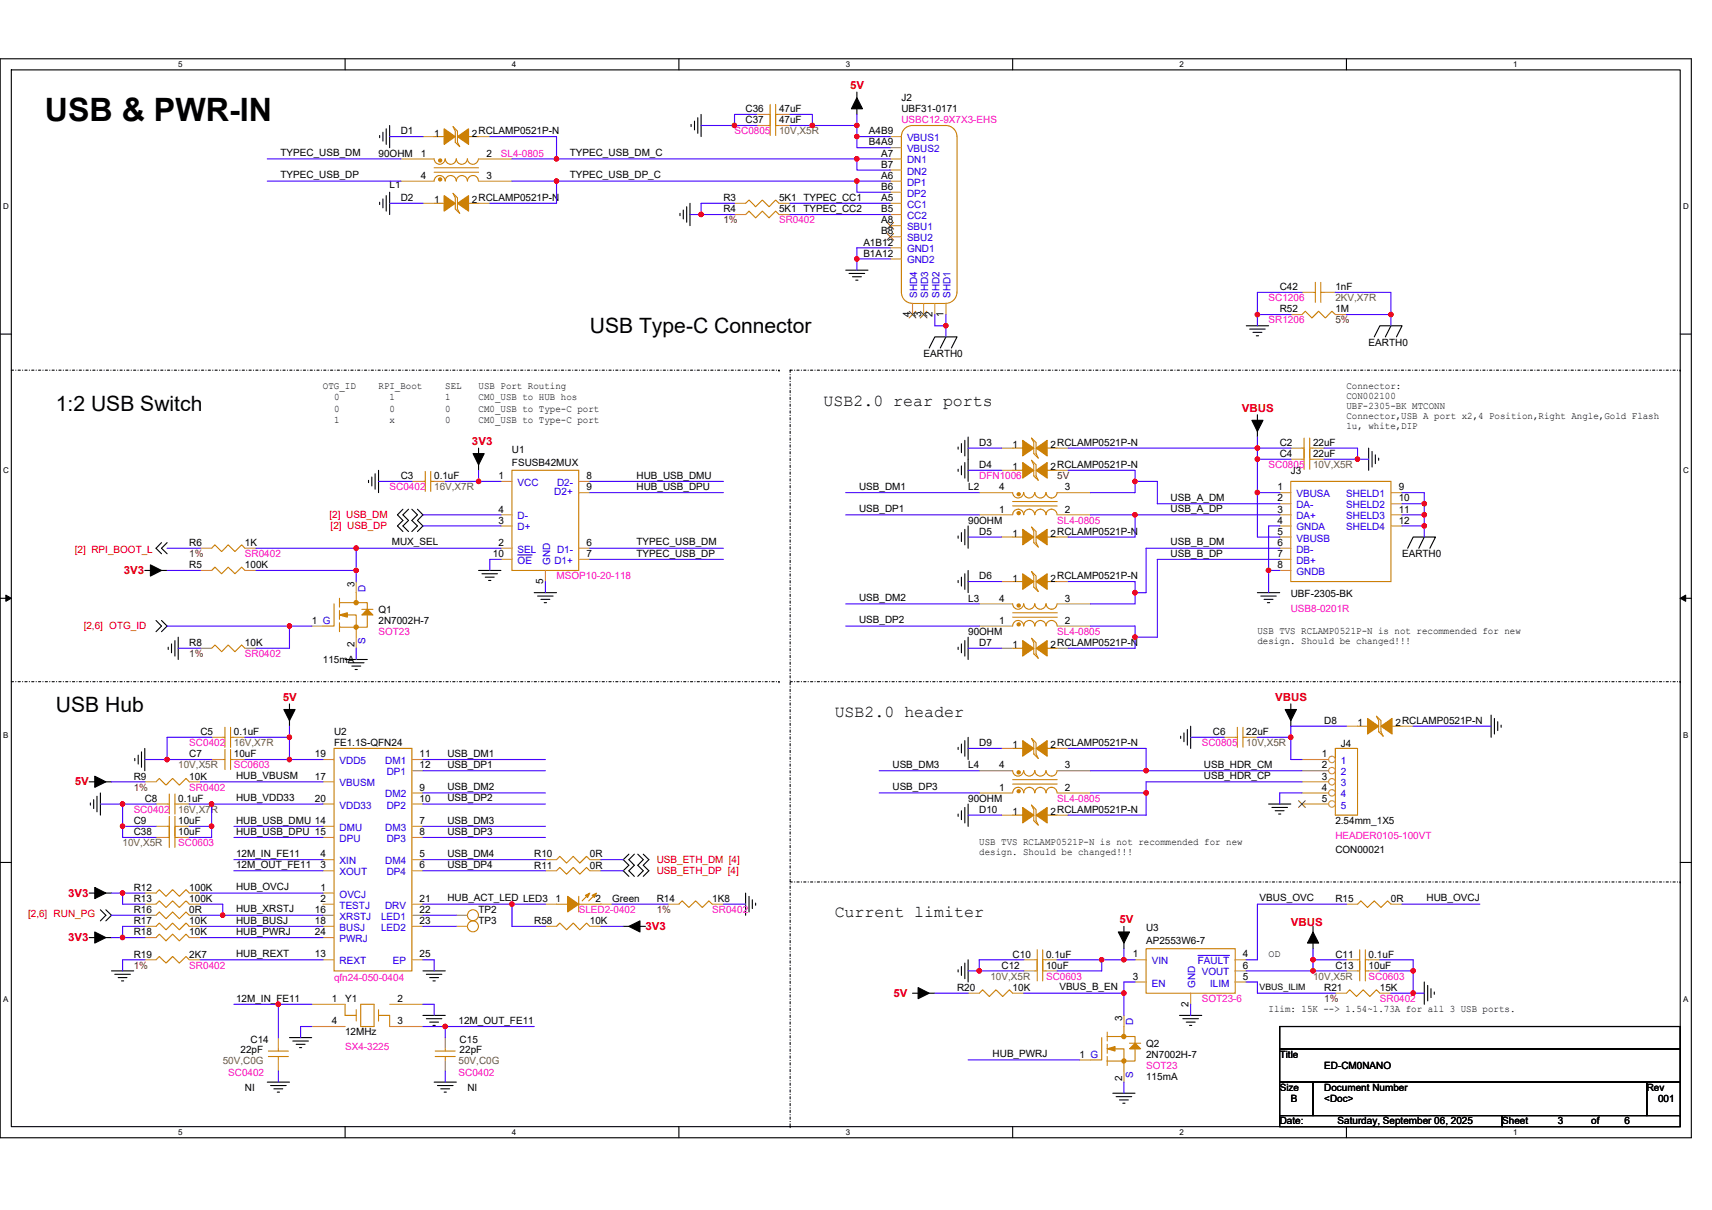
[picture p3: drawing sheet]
<svg xmlns="http://www.w3.org/2000/svg" width="297mm" height="210mm" viewBox="0 0 297 210" stroke-linecap="round" stroke-linejoin="round" font-family="sans-serif">
<defs><g id="words">
<text font-size="5.6" x="7.8" y="21">USB &amp; PWR-IN</text>
<g font-size="3.7">
<text x="102.3" y="57.9">USB Type-C Connector</text>
<text x="9.7" y="71.4">1:2 USB Switch</text>
<text x="9.7" y="123.5">USB Hub</text>
</g>
<g font-size="2.9">
<text x="142.9" y="70.4">USB2.0 rear ports</text>
<text x="144.8" y="124.5">USB2.0 header</text>
<text x="144.8" y="159.2">Current limiter</text>
</g>
<g font-size="1.9" fill="#f00">
<text x="147.5" y="15.5">5V</text>
<text x="215.5" y="71.4">VBUS</text>
<text x="81.9" y="77.2">3V3</text>
<text x="21.5" y="99.6">3V3</text>
<text x="49.1" y="121.6">5V</text>
<text x="221.3" y="121.6">VBUS</text>
<text x="13" y="136.3">5V</text>
<text x="11.8" y="155.6">3V3</text>
<text x="112" y="161.4">3V3</text>
<text x="194.2" y="160.2">5V</text>
<text x="224" y="160.6">VBUS</text>
<text x="11.8" y="163.3">3V3</text>
<text x="155" y="173">5V</text>
</g>
<g font-size="1.7">
<text x="156.4" y="17.5">J2</text>
<text x="69.5" y="23.3">D1</text>
<text x="75.3" y="23.7">1</text>
<text x="81.9" y="23.7">2RCLAMP0521P-N</text>
<text x="129.4" y="19.5">C36</text>
<text x="129.4" y="21.4">C37</text>
<text x="135.2" y="19.5">47uF</text>
<text x="135.2" y="21.4">47uF</text>
<text x="150.8" y="23.3">A4B9</text>
<text x="156.4" y="19.5">UBF31-0171</text>
<text x="48.7" y="27.1">TYPEC_USB_DM</text>
<text x="65.7" y="27.2">90OHM</text>
<text x="73" y="27.2">1</text>
<text x="84.4" y="27.2">2</text>
<text x="98.9" y="27.1">TYPEC_USB_DM_C</text>
<text x="150.8" y="25.2">B4A9</text>
<text x="152.9" y="29.1">B7</text>
<text x="152.9" y="27.2">A7</text>
<text x="48.7" y="30.9">TYPEC_USB_DP</text>
<text x="67.6" y="32.6">L1</text>
<text x="69.5" y="34.9">D2</text>
<text x="73" y="31">4</text>
<text x="75.3" y="35.3">1</text>
<text x="81.9" y="35.3">2RCLAMP0521P-N</text>
<text x="84.4" y="31">3</text>
<text x="98.9" y="30.9">TYPEC_USB_DP_C</text>
<text x="125.5" y="34.9">R3</text>
<text x="135.2" y="34.9">5K1 TYPEC_CC1</text>
<text x="152.9" y="34.9">A5</text>
<text x="152.9" y="31">A6</text>
<text x="152.9" y="33">B6</text>
<text x="125.5" y="36.8">R4</text>
<text x="135.2" y="36.8">5K1 TYPEC_CC2</text>
<text x="152.9" y="40.7">B8</text>
<text x="152.9" y="38.8">A8</text>
<text x="152.9" y="36.8">B5</text>
<text x="149.8" y="42.6">A1B12</text>
<text x="149.8" y="44.5">B1A12</text>
<text x="222" y="50.4">C42</text>
<text x="231.7" y="50.4">1nF</text>
<text x="157.9" y="55" transform="rotate(-90 157.9 55)">4</text>
<text x="159.8" y="55" transform="rotate(-90 159.8 55)">3</text>
<text x="161.8" y="55" transform="rotate(-90 161.8 55)">2</text>
<text x="163.7" y="55" transform="rotate(-90 163.7 55)">1</text>
<text x="222" y="54.2">R52</text>
<text x="231.7" y="54.2">1M</text>
<text x="160.2" y="61.9">EARTH0</text>
<text x="237.5" y="60">EARTH0</text>
<text x="56" y="67.6">OTG_ID</text>
<text x="58" y="71.4">0</text>
<text x="58" y="69.5">0</text>
<text x="65.7" y="67.6">RPI_Boot</text>
<text x="67.6" y="69.5">1</text>
<text x="67.6" y="71.4">0</text>
<text x="77.3" y="69.5">1</text>
<text x="77.3" y="71.4">0</text>
<text x="77.3" y="67.6">SEL</text>
<text x="83" y="67.6">USB Port Routing</text>
<text x="83" y="71.4">CM0_USB to Type-C port</text>
<text x="83" y="69.5">CM0_USB to HUB hos</text>
<text x="233.6" y="67.6">Connector:</text>
<text x="233.6" y="69.3">CON002100</text>
<text x="233.6" y="71">UBF-2305-BK MTCONN</text>
<text x="58" y="73.3">1</text>
<text x="67.6" y="73.3">x</text>
<text x="77.3" y="73.3">0</text>
<text x="83" y="73.3">CM0_USB to Type-C port</text>
<text x="169.9" y="77.4">D3</text>
<text x="175.7" y="77.8">1</text>
<text x="182.3" y="77.8">2RCLAMP0521P-N</text>
<text x="222" y="77.4">C2</text>
<text x="227.8" y="77.4">22uF</text>
<text x="233.6" y="72.8">Connector,USB A port x2,4 Position,Right Angle,Gold Flash</text>
<text x="233.6" y="74.5">1u, white,DIP</text>
<text x="69.5" y="83.2">C3</text>
<text x="75.3" y="83.2">0.1uF</text>
<text x="86.5" y="83.1">1</text>
<text x="88.8" y="78.5">U1</text>
<text x="88.8" y="80.9">FSUSB42MUX</text>
<text x="101.8" y="83.1">8</text>
<text x="110.4" y="83.1">HUB_USB_DMU</text>
<text x="169.9" y="81.2">D4</text>
<text x="175.7" y="81.6">1</text>
<text x="182.3" y="81.6">2RCLAMP0521P-N</text>
<text x="222" y="79.3">C4</text>
<text x="224" y="82.2">J3</text>
<text x="227.8" y="79.3">22uF</text>
<text x="86.5" y="88.9">4</text>
<text x="101.8" y="85.1">9</text>
<text x="110.4" y="85">HUB_USB_DPU</text>
<text x="149.1" y="85">USB_DM1</text>
<text x="149.1" y="88.9">USB_DP1</text>
<text x="168" y="85.1">L2</text>
<text x="173.4" y="88.9">1</text>
<text x="173.4" y="85.1">4</text>
<text x="184.8" y="88.9">2</text>
<text x="184.8" y="85.1">3</text>
<text x="203.1" y="86.9">USB_A_DM</text>
<text x="203.1" y="88.9">USB_A_DP</text>
<text x="221.6" y="85.1">1</text>
<text x="221.6" y="88.9">3</text>
<text x="221.6" y="87">2</text>
<text x="242.7" y="85.1">9</text>
<text x="242.7" y="87">10</text>
<text x="242.7" y="88.9">11</text>
<text x="32.8" y="94.7">R6</text>
<text x="42.5" y="94.7">1K</text>
<text x="68" y="94.7">MUX_SEL</text>
<text x="86.5" y="94.7">2</text>
<text x="86.5" y="90.9">3</text>
<text x="101.8" y="94.7">6</text>
<text x="110.4" y="94.7">TYPEC_USB_DM</text>
<text x="168" y="90.9">90OHM</text>
<text x="169.9" y="92.8">D5</text>
<text x="175.7" y="93.2">1</text>
<text x="182.3" y="93.2">2RCLAMP0521P-N</text>
<text x="203.1" y="94.7">USB_B_DM</text>
<text x="221.6" y="90.9">4</text>
<text x="221.6" y="92.8">5</text>
<text x="221.6" y="94.7">6</text>
<text x="242.7" y="90.9">12</text>
<text x="32.8" y="98.6">R5</text>
<text x="42.5" y="98.6">100K</text>
<text x="61.5" y="101.9" transform="rotate(-90 61.5 101.9)">3</text>
<text x="85.5" y="96.7">10</text>
<text x="94.2" y="101.3" transform="rotate(-90 94.2 101.3)">5</text>
<text x="101.8" y="96.7">7</text>
<text x="110.4" y="96.6">TYPEC_USB_DP</text>
<text x="169.9" y="100.5">D6</text>
<text x="175.7" y="100.9">1</text>
<text x="182.3" y="100.9">2RCLAMP0521P-N</text>
<text x="203.1" y="96.6">USB_B_DP</text>
<text x="221.6" y="96.7">7</text>
<text x="221.6" y="98.6">8</text>
<text x="243.3" y="96.7">EARTH0</text>
<text x="65.7" y="106.3">Q1</text>
<text x="149.1" y="104.3">USB_DM2</text>
<text x="168" y="104.4">L3</text>
<text x="173.4" y="104.4">4</text>
<text x="184.8" y="104.4">3</text>
<text x="224" y="103.6">UBF-2305-BK</text>
<text x="32.8" y="112.1">R8</text>
<text x="42.5" y="112.1">10K</text>
<text x="54.1" y="108.3">1 G</text>
<text x="61.5" y="112.3" transform="rotate(-90 61.5 112.3)">2</text>
<text x="65.7" y="108.3">2N7002H-7</text>
<text x="149.1" y="108.2">USB_DP2</text>
<text x="168" y="110.2">90OHM</text>
<text x="169.9" y="112.1">D7</text>
<text x="173.4" y="108.2">1</text>
<text x="175.7" y="112.5">1</text>
<text x="182.3" y="112.5">2RCLAMP0521P-N</text>
<text x="184.8" y="108.2">2</text>
<text x="218.2" y="110">USB TVS RCLAMP0521P-N is not recommended for new</text>
<text x="218.2" y="111.8">design. Should be changed!!!</text>
<text x="56" y="115">115mA</text>
<text x="229.8" y="125.6">D8</text>
<text x="32.8" y="131.4">C7</text>
<text x="34.8" y="127.6">C5</text>
<text x="40.6" y="131.4">10uF</text>
<text x="40.6" y="127.6">0.1uF</text>
<text x="54.6" y="131.4">19</text>
<text x="58" y="127.6">U2</text>
<text x="58" y="129.5">FE1.1S-QFN24</text>
<text x="72.8" y="131.4">11</text>
<text x="77.6" y="131.3">USB_DM1</text>
<text x="169.9" y="129.5">D9</text>
<text x="175.7" y="129.9">1</text>
<text x="182.3" y="129.9">2RCLAMP0521P-N</text>
<text x="210.5" y="127.6">C6</text>
<text x="216.2" y="127.6">22uF</text>
<text x="229.4" y="131.4">1</text>
<text x="232.6" y="129.7">J4</text>
<text x="235.5" y="126">1</text>
<text x="242.1" y="126">2RCLAMP0521P-N</text>
<text x="23.2" y="135.3">R9</text>
<text x="32.8" y="135.3">10K</text>
<text x="41" y="135.2">HUB_VBUSM</text>
<text x="54.6" y="135.3">17</text>
<text x="72.8" y="133.4">12</text>
<text x="72.8" y="137.2">9</text>
<text x="77.6" y="133.3">USB_DP1</text>
<text x="77.6" y="137.1">USB_DM2</text>
<text x="154.9" y="133.3">USB_DM3</text>
<text x="154.9" y="137.1">USB_DP3</text>
<text x="168" y="133.3">L4</text>
<text x="173.4" y="137.2">1</text>
<text x="173.4" y="133.3">4</text>
<text x="184.8" y="137.2">2</text>
<text x="184.8" y="133.3">3</text>
<text x="208.9" y="133.3">USB_HDR_CM</text>
<text x="208.9" y="135.2">USB_HDR_CP</text>
<text x="229.4" y="133.4">2</text>
<text x="229.4" y="135.3">3</text>
<text x="229.4" y="137.2">4</text>
<text x="23.2" y="143">C9</text>
<text x="25.1" y="139.1">C8</text>
<text x="30.9" y="143">10uF</text>
<text x="30.9" y="139.1">0.1uF</text>
<text x="41" y="139">HUB_VDD33</text>
<text x="41" y="142.9">HUB_USB_DMU 14</text>
<text x="54.6" y="139.1">20</text>
<text x="72.8" y="139.1">10</text>
<text x="72.8" y="143">7</text>
<text x="77.6" y="139">USB_DP2</text>
<text x="77.6" y="142.9">USB_DM3</text>
<text x="168" y="139.1">90OHM</text>
<text x="169.9" y="141.1">D10</text>
<text x="175.7" y="141.5">1</text>
<text x="182.3" y="141.5">2RCLAMP0521P-N</text>
<text x="229.4" y="139.1">5</text>
<text x="231.7" y="143">2.54mm_1X5</text>
<text x="23.2" y="144.9">C38</text>
<text x="30.9" y="144.9">10uF</text>
<text x="41" y="144.8">HUB_USB_DPU 15</text>
<text x="41" y="148.7">12M_IN_FE11</text>
<text x="55.6" y="148.8">4</text>
<text x="72.8" y="144.9">8</text>
<text x="72.8" y="148.8">5</text>
<text x="77.6" y="144.8">USB_DP3</text>
<text x="77.6" y="148.7">USB_DM4</text>
<text x="92.7" y="148.8">R10</text>
<text x="102.3" y="148.8">0R</text>
<text x="169.9" y="146.7">USB TVS RCLAMP0521P-N is not recommended for new</text>
<text x="169.9" y="148.4">design. Should be changed!!!</text>
<text x="231.7" y="148">CON00021</text>
<text x="23.2" y="154.6">R12</text>
<text x="32.8" y="154.6">100K</text>
<text x="41" y="150.6">12M_OUT_FE11</text>
<text x="41" y="154.5">HUB_OVCJ</text>
<text x="55.6" y="154.6">1</text>
<text x="55.6" y="150.7">3</text>
<text x="72.8" y="150.7">6</text>
<text x="77.6" y="150.6">USB_DP4</text>
<text x="92.7" y="150.7">R11</text>
<text x="102.3" y="150.7">0R</text>
<text x="23.2" y="160.4">R17</text>
<text x="23.2" y="158.5">R16</text>
<text x="23.2" y="156.5">R13</text>
<text x="32.8" y="160.4">10K</text>
<text x="32.8" y="158.5">0R</text>
<text x="32.8" y="156.5">100K</text>
<text x="41" y="158.3">HUB_XRSTJ</text>
<text x="41" y="160.3">HUB_BUSJ</text>
<text x="54.6" y="160.4">18</text>
<text x="54.6" y="158.4">16</text>
<text x="55.6" y="156.5">2</text>
<text x="72.8" y="158.4">22</text>
<text x="72.8" y="160.4">23</text>
<text x="72.8" y="156.5">21</text>
<text x="77.6" y="156.4">HUB_ACT_LED LED3</text>
<text x="83" y="158.5">TP2</text>
<text x="83" y="160.4">TP3</text>
<text x="92.7" y="160.4">R58</text>
<text x="96.4" y="156.5">1</text>
<text x="102.3" y="160.4">10K</text>
<text x="103.3" y="156.5">2</text>
<text x="106.2" y="156.5">Green</text>
<text x="113.9" y="156.5">R14</text>
<text x="123.6" y="156.5">1K8</text>
<text x="198.9" y="161.5">U3</text>
<text x="218.5" y="156.4">VBUS_OVC</text>
<text x="231.7" y="156.5">R15</text>
<text x="241.3" y="156.5">0R</text>
<text x="247.5" y="156.4">HUB_OVCJ</text>
<text x="23.2" y="162.3">R18</text>
<text x="23.2" y="166.2">R19</text>
<text x="32.8" y="162.3">10K</text>
<text x="32.8" y="166.2">2K7</text>
<text x="41" y="162.2">HUB_PWRJ</text>
<text x="41" y="166.1">HUB_REXT</text>
<text x="54.6" y="162.3">24</text>
<text x="54.6" y="166.2">13</text>
<text x="72.8" y="166.2">25</text>
<text x="175.7" y="166.2">C10</text>
<text x="181.5" y="166.2">0.1uF</text>
<text x="196.5" y="166.2">1</text>
<text x="198.9" y="163.9">AP2553W6-7</text>
<text x="215.7" y="166.2">4</text>
<text x="220.1" y="166">OD</text>
<text x="231.7" y="166.2">C11</text>
<text x="237.5" y="166.2">0.1uF</text>
<text x="41" y="173.8">12M_IN_FE11</text>
<text x="57.5" y="173.9">1</text>
<text x="59.9" y="173.9">Y1</text>
<text x="69" y="173.9">2</text>
<text x="166" y="172">R20</text>
<text x="173.8" y="168.1">C12</text>
<text x="175.7" y="172">10K</text>
<text x="181.5" y="168.1">10uF</text>
<text x="183.8" y="171.9">VBUS_B_EN</text>
<text x="196.5" y="170">3</text>
<text x="215.7" y="168.1">6</text>
<text x="215.7" y="170">5</text>
<text x="229.8" y="172">R21</text>
<text x="231.7" y="168.1">C13</text>
<text x="237.5" y="168.1">10uF</text>
<text x="239.4" y="172">15K</text>
<text x="57.5" y="177.7">4</text>
<text x="59.9" y="179.7">12MHz</text>
<text x="69" y="177.7">3</text>
<text x="79.6" y="177.7">12M_OUT_FE11</text>
<text x="194.7" y="177.2" transform="rotate(-90 194.7 177.2)">3</text>
<text x="206.2" y="174.7" transform="rotate(-90 206.2 174.7)">2</text>
<text x="220.1" y="175.7">Ilim: 15K --&gt; 1.54~1.73A for all 3 USB ports.</text>
<text x="41.7" y="182.8">22pF</text>
<text x="43.5" y="181">C14</text>
<text x="79.8" y="181">C15</text>
<text x="79.8" y="182.8">22pF</text>
<text x="172.2" y="183.5">HUB_PWRJ</text>
<text x="187.3" y="183.6">1 G</text>
<text x="198.9" y="181.6">Q2</text>
<text x="198.9" y="183.6">2N7002H-7</text>
<text x="222" y="183.6">Title</text>
<text x="229.8" y="185.5">ED-CM0NANO</text>
<text x="42.5" y="189.3">NI</text>
<text x="81.1" y="189.3">NI</text>
<text x="194.7" y="187.6" transform="rotate(-90 194.7 187.6)">2</text>
<text x="198.9" y="187.4">115mA</text>
<text x="222" y="189.3">Size</text>
<text x="224" y="191.3">B</text>
<text x="229.8" y="189.3">Document Number</text>
<text x="229.8" y="191.3">&lt;Doc&gt;</text>
<text x="285.7" y="189.3">Rev</text>
<text x="287.7" y="191.3">001</text>
<text x="222" y="195.1">Date:</text>
<text x="232.1" y="195.1">Saturday, September 06, 2025</text>
<text x="260.6" y="195.1">Sheet</text>
<text x="270.3" y="195.1">3</text>
<text x="276.1" y="195.1">of</text>
<text x="281.9" y="195.1">6</text>
</g>
<g font-size="1.7" fill="#f0f">
<text x="127.4" y="23.3">SC0805</text>
<text x="156.4" y="21.4">USBC12-9X7X3-EHS</text>
<text x="86.9" y="27.2">SL4-0805</text>
<text x="135.2" y="38.8">SR0402</text>
<text x="220.1" y="52.3">SC1206</text>
<text x="220.1" y="56.1">SR1206</text>
<text x="169.9" y="83.2">DFN1006</text>
<text x="220.1" y="81.2">SC0805</text>
<text x="67.6" y="85.1">SC0402</text>
<text x="183.4" y="90.9">SL4-0805</text>
<text x="42.5" y="96.7">SR0402</text>
<text x="96.6" y="100.5">MSOP10-20-118</text>
<text x="224" y="106.1">USB8-0201R</text>
<text x="65.7" y="110.2">SOT23</text>
<text x="183.4" y="110.2">SL4-0805</text>
<text x="42.5" y="114">SR0402</text>
<text x="32.8" y="129.5">SC0402</text>
<text x="208.5" y="129.5">SC0805</text>
<text x="32.8" y="137.2">SR0402</text>
<text x="40.6" y="133.4">SC0603</text>
<text x="23.2" y="141.1">SC0402</text>
<text x="183.4" y="139.1">SL4-0805</text>
<text x="30.9" y="146.9">SC0603</text>
<text x="231.7" y="145.5">HEADER0105-100VT</text>
<text x="100.4" y="158.5">SLED2-0402</text>
<text x="123.6" y="158.5">SR0402</text>
<text x="32.8" y="168.1">SR0402</text>
<text x="58" y="170.2">qfn24-050-0404</text>
<text x="181.5" y="170">SC0603</text>
<text x="208.5" y="173.9">SOT23-6</text>
<text x="237.5" y="170">SC0603</text>
<text x="239.4" y="173.9">SR0402</text>
<text x="59.9" y="182.2">SX4-3225</text>
<text x="198.9" y="185.5">SOT23</text>
<text x="39.6" y="186.6">SC0402</text>
<text x="79.6" y="186.6">SC0402</text>
</g>
<g font-size="1.7" fill="#804040">
<text x="135.2" y="23.3">10V,X5R</text>
<text x="231.7" y="52.3">2KV,X7R</text>
<text x="227.8" y="81.2">10V,X5R</text>
<text x="75.3" y="85.1">16V,X7R</text>
<text x="40.6" y="129.5">16V,X7R</text>
<text x="216.2" y="129.5">10V,X5R</text>
<text x="30.9" y="133.4">10V,X5R</text>
<text x="30.9" y="141.1">16V,X7R</text>
<text x="21.3" y="146.9">10V,X5R</text>
<text x="171.8" y="170">10V,X5R</text>
<text x="227.8" y="170">10V,X5R</text>
<text x="38.6" y="184.7">50V,C0G</text>
<text x="79.6" y="184.7">50V,C0G</text>
</g>
<g font-size="1.7" fill="#00c">
<text x="157.4" y="24.5">VBUS1</text>
<text x="157.4" y="28.4">DN1</text>
<text x="157.4" y="26.4">VBUS2</text>
<text x="157.4" y="30.3">DN2</text>
<text x="157.4" y="32.2">DP1</text>
<text x="157.4" y="34.1">DP2</text>
<text x="157.4" y="41.9">SBU2</text>
<text x="157.4" y="36.1">CC1</text>
<text x="157.4" y="39.9">SBU1</text>
<text x="157.4" y="38">CC2</text>
<text x="157.4" y="43.8">GND1</text>
<text x="157.4" y="45.7">GND2</text>
<text x="159.1" y="51.7" transform="rotate(-90 159.1 51.7)">SHD4</text>
<text x="161.1" y="51.7" transform="rotate(-90 161.1 51.7)">SHD3</text>
<text x="163" y="51.7" transform="rotate(-90 163 51.7)">SHD2</text>
<text x="164.9" y="51.7" transform="rotate(-90 164.9 51.7)">SHD1</text>
<text x="89.8" y="84.3">VCC</text>
<text x="96.2" y="85.9">D2+</text>
<text x="96.6" y="84.3">D2-</text>
<text x="224.9" y="86.3">VBUSA</text>
<text x="224.9" y="88.2">DA-</text>
<text x="233.6" y="86.3">SHELD1</text>
<text x="233.6" y="88.2">SHELD2</text>
<text x="89.8" y="95.9">SEL</text>
<text x="89.8" y="92.1">D+</text>
<text x="89.8" y="90.1">D-</text>
<text x="96.6" y="95.9">D1-</text>
<text x="224.9" y="90.1">DA+</text>
<text x="224.9" y="92.1">GNDA</text>
<text x="224.9" y="94">VBUSB</text>
<text x="224.9" y="95.9">DB-</text>
<text x="233.6" y="90.1">SHELD3</text>
<text x="233.6" y="92.1">SHELD4</text>
<text x="89.8" y="97.9">OE</text>
<text x="95.4" y="98" transform="rotate(-90 95.4 98)">GND</text>
<text x="96.2" y="97.9">D1+</text>
<text x="224.9" y="97.9">DB+</text>
<text x="224.9" y="99.8">GNDB</text>
<text x="63.4" y="102.7" transform="rotate(-90 63.4 102.7)">D</text>
<text x="63.4" y="111.7" transform="rotate(-90 63.4 111.7)">S</text>
<text x="58.9" y="136.5">VBUSM</text>
<text x="58.9" y="132.6">VDD5</text>
<text x="66.8" y="132.6">DM1</text>
<text x="67.1" y="134.5">DP1</text>
<text x="232.7" y="132.6">1</text>
<text x="232.7" y="134.5">2</text>
<text x="232.7" y="136.5">3</text>
<text x="58.9" y="140.3">VDD33</text>
<text x="66.8" y="138.4">DM2</text>
<text x="67.1" y="140.3">DP2</text>
<text x="232.7" y="138.4">4</text>
<text x="232.7" y="140.3">5</text>
<text x="58.9" y="144.2">DMU</text>
<text x="58.9" y="146.1">DPU</text>
<text x="58.9" y="150">XIN</text>
<text x="66.8" y="144.2">DM3</text>
<text x="66.8" y="150">DM4</text>
<text x="67.1" y="146.1">DP3</text>
<text x="58.9" y="155.8">OVCJ</text>
<text x="58.9" y="151.9">XOUT</text>
<text x="67.1" y="151.9">DP4</text>
<text x="58.9" y="161.5">BUSJ</text>
<text x="58.9" y="157.7">TESTJ</text>
<text x="58.9" y="159.6">XRSTJ</text>
<text x="66.1" y="159.6">LED1</text>
<text x="66.1" y="161.5">LED2</text>
<text x="66.8" y="157.7">DRV</text>
<text x="58.9" y="163.5">PWRJ</text>
<text x="58.9" y="167.3">REXT</text>
<text x="68.2" y="167.3">EP</text>
<text x="199.8" y="167.3">VIN</text>
<text x="207.8" y="167.3">FAULT</text>
<text x="199.8" y="171.2">EN</text>
<text x="207.4" y="171.4" transform="rotate(-90 207.4 171.4)">GND</text>
<text x="208.5" y="169.3">VOUT</text>
<text x="210" y="171.2">ILIM</text>
<text x="196.6" y="177.9" transform="rotate(-90 196.6 177.9)">D</text>
<text x="196.6" y="187" transform="rotate(-90 196.6 187)">S</text>
</g>
<g font-size="1.7" fill="#800000">
<text x="125.5" y="38.8">1%</text>
<text x="231.7" y="56.1">5%</text>
<text x="183.4" y="83.2">5V</text>
<text x="32.8" y="96.7">1%</text>
<text x="32.8" y="114">1%</text>
<text x="23.2" y="137.2">1%</text>
<text x="113.9" y="158.5">1%</text>
<text x="23.2" y="168.1">1%</text>
<text x="229.8" y="173.9">1%</text>
</g>
<g font-size="1.7" fill="#f00">
<text x="57.2" y="89.9">[2] USB_DM</text>
<text x="13" y="95.9">[2] RPI_BOOT_L</text>
<text x="57.4" y="91.9">[2] USB_DP</text>
<text x="14.5" y="109.2">[2,6] OTG_ID</text>
<text x="113.9" y="149.8">USB_ETH_DM [4]</text>
<text x="113.9" y="151.7">USB_ETH_DP [4]</text>
<text x="4.9" y="159.2">[2,6] RUN_PG</text>
</g>
<text font-size="1.5" x="218.5" y="171.9">VBUS_ILIM</text>
<g font-size="1.4">
<text x="30.9" y="11.7">5</text>
<text x="88.8" y="11.7">4</text>
<text x="146.7" y="11.7">3</text>
<text x="204.7" y="11.7">2</text>
<text x="262.6" y="11.7">1</text>
<text x=".5" y="36.3">D</text>
<text x="292" y="36.3">D</text>
<text x=".5" y="82.1">C</text>
<text x="292" y="82.1">C</text>
<text x=".5" y="128">B</text>
<text x="292" y="128">B</text>
<text x=".5" y="173.8">A</text>
<text x="292" y="173.8">A</text>
<text x="30.9" y="197">5</text>
<text x="88.8" y="197">4</text>
<text x="146.7" y="197">3</text>
<text x="204.7" y="197">2</text>
<text x="262.6" y="197">1</text>
</g>
</g></defs>
<path d="M0 10.2h293.5v187.2h-293.5zM2 12.1h289.5v183.4h-289.5z" fill="none" stroke="#000" stroke-width=".19"/>
<g fill="#fff">
<path d="M30.9 10.4h.8v1.6h-.8z"/>
<path d="M30.9 195.7h.8v1.6h-.8z"/>
</g>
<path d="M59.9 10.2v1.9M59.9 195.5v1.9" fill="none" stroke="#000" stroke-width=".19"/>
<g fill="#fff">
<path d="M88.8 10.4h.8v1.6h-.8z"/>
<path d="M88.8 195.7h.8v1.6h-.8z"/>
</g>
<path d="M117.8 10.2v1.9M117.8 195.5v1.9" fill="none" stroke="#000" stroke-width=".19"/>
<g fill="#fff">
<path d="M146.7 10.4h.8v1.6h-.8z"/>
<path d="M146.7 195.7h.8v1.6h-.8z"/>
</g>
<path d="M175.7 10.2v1.9M175.7 195.5v1.9" fill="none" stroke="#000" stroke-width=".19"/>
<g fill="#fff">
<path d="M204.7 10.4h.7v1.6h-.7z"/>
<path d="M204.7 195.7h.7v1.6h-.7z"/>
</g>
<path d="M233.6 10.2v1.9M233.6 195.5v1.9" fill="none" stroke="#000" stroke-width=".19"/>
<g fill="#fff">
<path d="M262.6 10.4h.7v1.6h-.7z"/>
<path d="M262.6 195.7h.7v1.6h-.7z"/>
<path d="M.5 35.1h1v1.5h-1z"/>
<path d="M292 35.1h1v1.5h-1z"/>
<path d="M.5 80.9h1v1.5h-1z"/>
<path d="M292 80.9h1v1.5h-1z"/>
</g>
<path d="M0 58h2M291.5 58h2" fill="none" stroke="#000" stroke-width=".19"/>
<g fill="#fff">
<path d="M.5 126.7h.9v1.6h-.9z"/>
<path d="M292 126.7h.9v1.6h-.9z"/>
</g>
<path d="M0 103.8h2M291.5 103.8h2" fill="none" stroke="#000" stroke-width=".19"/>
<path d="M1 103.3l1 .5-1 .6zM291.5 103.8l1-.5v1.1z" fill="#000" stroke="#000" stroke-width=".17"/>
<g fill="#fff">
<path d="M.5 172.6h.9v1.5h-.9z"/>
<path d="M292 172.6h.9v1.5h-.9z"/>
</g>
<g fill="none" stroke="#000" stroke-width=".19">
<path d="M121.6 19.9v3.8M148.7 16v3.9M65.9 23.5v.4M65.9 35.1v.4M66.4 22.9v1.6M66.4 34.5v1.6M67 22.4v2.7M67 34v2.6M67.6 21.8v3.8M67.6 33.4v3.8M118 37v.4M118.6 36.4v1.6"/>
<path d="M119.1 35.9v2.7M119.7 35.3v3.9M119.9 21.6v.4M120.5 21v1.5M121.1 20.4v2.7M146.7 46.9h3.9M147.3 47.5h2.7M147.9 48h1.6M148.5 48.6h.4M164.1 58.5l-1 1.9M216.2 56.5h3.9M216.8 57.1h2.7"/>
<path d="M217.4 57.7h1.5M218 58.3h.4M238.4 58.5l1-2h3.9l-1 2M241.3 56.5l-.9 2M83 77.8v3.8M161.2 60.4l1-1.9h3.8l-.9 1.9M166.2 77.6v.4M166.8 77v1.5M167.4 76.4v2.7M168 75.8v7.7M218.2 72v3.8M237.5 77.8v3.8"/>
<path d="M238.1 78.3v2.7M238.6 78.9v1.6M239.2 79.5v.4M25.1 99h3.9M28 94.2l-.9 .9 .9 1M29 94.2l-1 .9 1 1M63.9 83.4v.4M64.5 82.8v1.5M65.1 82.2v2.7M65.7 81.6v3.9M69.9 88.4l-.9 .9 .9 1-.9 1 .9 .9M70.9 88.4l-1 .9 1 1-1 1 1 .9"/>
<path d="M71.5 88.4l.9 .9-.9 1 .9 1-.9 .9M72.4 88.4l1 .9-1 1 1 1-1 .9M83 99h3.9M83.6 99.6h2.7M166.2 81.4v.4M166.2 93v.4M166.8 80.9v1.5M166.8 92.4v1.6M167.4 80.3v2.7M167.4 91.9v2.7M167.4 99.6v2.7M168 91.3v3.8"/>
<path d="M168 99v3.8M244.2 95.1l1-1.9h3.9l-1 1.9M247.1 93.2l-.9 1.9M27.1 107.7l.9 .9-.9 1M28 107.7l1 .9-1 1M29.2 112.3v.4M29.8 111.7v1.6M30.3 111.2v2.7M30.9 110.6v3.8M59.9 114.4h3.8M60.4 115h2.8M61 115.6h1.6"/>
<path d="M61.6 116.2h.4M84.2 100.2h1.5M84.8 100.7h.4M92.7 102.8h3.9M93.3 103.4h2.7M93.8 104h1.6M94.4 104.6h.4M166.2 100.7v.4M166.2 112.3v.4M166.8 100.2v1.5M166.8 111.7v1.6M167.4 111.2v2.7"/>
<path d="M168 110.6v3.8M218.2 102.8h3.8M218.8 103.4h2.6M219.3 104h1.6M219.9 104.6h.4M15.5 135.7h3.8M15.7 139.3v.4M16.3 138.8v1.5M16.8 138.2v2.7M17.4 137.6v3.9M23.4 131.6v.4M24 131v1.6"/>
<path d="M24.6 130.5v2.7M25.1 129.9v3.9M50.2 122.2v3.8M166.2 129.7v.4M166.8 129.1v1.6M167.4 128.5v2.7M168 128v3.8M168 139.5v3.9M204.8 127.8v.3M205.4 127.2v1.5M206 126.6v2.7M206.6 126v3.9"/>
<path d="M220.1 139.5h3.9M224 122.2v3.8M258.7 124.1v3.9M259.3 124.7v2.7M259.9 125.2v1.6M260.5 125.8v.4M0 149.7h2M15.5 155h3.8M17.4 157.9l1 .9-1 1M18.4 157.9l.9 .9-.9 1M109.1 148.2l-1 1 1 1-1 .9 1 1M110.1 148.2l-1 1 1 1-1 .9 1 1"/>
<path d="M110.7 148.2l.9 1-.9 1 .9 .9-.9 1M111.6 148.2l1 1-1 1 1 .9-1 1M129.4 155v3.8M130 155.6v2.7M130.5 156.1v1.6M131.1 156.7v.4M166.2 141.3v.4M166.8 140.7v1.5M167.4 140.1v2.7M220.7 140.1h2.7M221.3 140.7h1.5M221.8 141.3h.4"/>
<path d="M291.5 149.7h2M15.5 162.7h3.8M19.3 168.5h3.9M19.9 169.1h2.7M20.5 169.7h1.5M21.1 170.2h.4M73.4 168.5h3.9M73.4 176.2h3.9M74 169.1h2.7M74 176.8h2.7M74.5 169.7h1.6M74.5 177.4h1.6"/>
<path d="M75.1 170.2h.4M75.1 177.9h.4M108.1 160.8h3.9M158.3 172.4h3.9M166.2 168.3v.4M166.8 167.7v1.6M167.4 167.1v2.7M168 166.6v3.8M195 160.8v3.8M204.7 176.2h3.8M205.2 176.8h2.7M205.8 177.4h1.6"/>
<path d="M206.4 177.9h.4M222 178.1h69.5v3.9h-69.5zM227.8 160.8v3.8M247.1 170.4v3.9M247.7 171v2.7M248.3 171.6v1.5M248.9 172.1v.5M46.4 187.8h3.8M46.9 188.4h2.8M47.5 189h1.6M48.1 189.5h.4M50.2 180.1h3.9"/>
<path d="M50.8 180.7h2.7M51.4 181.2h1.5M52 181.8h.3M75.3 187.8h3.9M75.9 188.4h2.7M76.5 189h1.5M77.1 189.5h.3M193.1 189.7h3.8M193.7 190.3h2.7M194.2 190.9h1.6M194.8 191.5h.4M222 182h69.5v5.8h-69.5z"/>
<path d="M222 187.8h5.8v5.8h-5.8zM222 193.6h38.6v1.9h-38.6zM227.8 187.8h57.9v5.8h-57.9zM260.6 193.6h30.9v1.9h-30.9zM285.7 187.8h5.8v5.8h-5.8z"/>
</g>
<path d="M2 64.2h133.2M135.2 64.2h.1M137.1 64.2v131.3M137.1 64.2h154.4M291.5 64.2h.1M2 118.3h133.2M135.2 118.3h.1M137.1 118.3h154.4M291.5 118.3h.1M137.1 153.1h154.4M291.5 153.1h.1M137.1 195.5h.1" fill="none" stroke="#000" stroke-width=".19" stroke-dasharray=".4 .4 0 .4"/>
<g fill="#000" stroke="#000" stroke-width=".19">
<path d="M148.7 17l.9 1.9h-1.9z" fill-rule="evenodd"/>
<path d="M82.1 78.7h1.9l-1 2z" fill-rule="evenodd"/>
<path d="M217.2 72.9h1.9l-.9 2z" fill-rule="evenodd"/>
<path d="M26.1 98l1.9 1-1.9 1z" fill-rule="evenodd"/>
<path d="M16.4 134.7l2 1-2 .9z" fill-rule="evenodd"/>
<path d="M49.3 123.1h1.9l-1 2z" fill-rule="evenodd"/>
<path d="M223 123.1h1.9l-.9 2z" fill-rule="evenodd"/>
<path d="M16.4 154l2 1-2 .9z" fill-rule="evenodd"/>
<path d="M16.4 161.7l2 1-2 1z" fill-rule="evenodd"/>
<path d="M109.1 160.8l1.9-1v1.9z" fill-rule="evenodd"/>
<path d="M159.3 171.4l1.9 1-1.9 .9z" fill-rule="evenodd"/>
<path d="M194 161.7h2l-1 2z" fill-rule="evenodd"/>
<path d="M227.8 161.7l1 2h-1.9z" fill-rule="evenodd"/>
</g>
<g fill="none" stroke="#cc8006" stroke-width=".19">
<path d="M133.2 19.9h.4M133.6 18.1v3.5M134.6 19.9h.6M134.6 18.1v3.5M75.3 27.6a.95 .95 0 0 0 1 .9 .95 .95 0 0 0 .9-.9 .96 .96 0 0 0 1 .9 .96 .96 0 0 0 1-.9 .96 .96 0 0 0 .9 .9 .96 .96 0 0 0 1-.9M75.3 29.1h7.7M75.3 29.9h7.7M75.3 35.3h2M78.6 33.5l.8 .8v2l.4 .7-.8-.7v-2zM81.1 31.4a.96 .96 0 0 0-1-.9 .96 .96 0 0 0-.9 .9 .96 .96 0 0 0-1-.9 .96 .96 0 0 0-1 .9 .95 .95 0 0 0-.9-.9 .95 .95 0 0 0-1 .9M81.1 27.6a.95 .95 0 0 0 1 .9 .95 .95 0 0 0 .9-.9M81.1 35.3h1.9"/>
<path d="M83 31.4a.95 .95 0 0 0-.9-.9 .95 .95 0 0 0-1 .9M225.9 79.7h.4M226.3 78v3.4M227.2 79.7h.6M227.2 78v3.4M36.7 95.1l.6-.5 1.2 1.1 1.1-1.1 1.2 1.1 1.1-1.1 .6 .5M175.7 87.8h7.7M175.7 87h7.7M179 99.2l.8 .8v1.9l.3 .8-.7-.8v-1.9zM183.4 85.5a.95 .95 0 0 1-.9 .9 .95 .95 0 0 1-1-.9 .97 .97 0 0 1-1 .9 .97 .97 0 0 1-.9-.9 .96 .96 0 0 1-1 .9 .96 .96 0 0 1-1-.9 .96 .96 0 0 1-.9 .9 .96 .96 0 0 1-1-.9M183.4 89.3a.96 .96 0 0 0-1-.9 .96 .96 0 0 0-.9 .9 .97 .97 0 0 0-1-.9 .97 .97 0 0 0-1 .9 .96 .96 0 0 0-.9-.9 .96 .96 0 0 0-1 .9 .95 .95 0 0 0-.9-.9 .95 .95 0 0 0-1 .9M175.7 100.9h1.9"/>
<path d="M181.5 100.9h1.9M38.6 131.8h.4M39 130.1v3.4M40 131.8h.6M40 130.1v3.4M58 129.9h13.5v38.6h-13.5zM175.7 137.6a.95 .95 0 0 1 1-1 .95 .95 0 0 1 .9 1 .96 .96 0 0 1 1-1 .96 .96 0 0 1 .9 1 .97 .97 0 0 1 1-1 .97 .97 0 0 1 1 1 .96 .96 0 0 1 .9-1 .96 .96 0 0 1 1 1M175.7 133.7a.96 .96 0 0 0 1 1 .96 .96 0 0 0 .9-1 .96 .96 0 0 0 1 1 .96 .96 0 0 0 1-1 .97 .97 0 0 0 .9 1 .97 .97 0 0 0 1-1 .95 .95 0 0 0 1 1 .95 .95 0 0 0 .9-1M175.7 136.1h7.7M175.7 135.3h7.7M231.7 129.9v1.9M231.7 129.9h3.8v11.6h-3.8z"/>
<path d="M235.5 126h2M238.8 124.3l.8 .8v1.9l.4 .8-.8-.8v-1.9zM241.3 126h2M96.6 151.1l.5-.6 1.2 1.2 1.2-1.2 1.1 1.2 1.2-1.2 .5 .6M117.8 156.9l.6-.6 1.1 1.2 1.2-1.2 1.2 1.2 1.1-1.2 .6 .6M27.1 160.8l.5-.6 1.2 1.2 1.1-1.2 1.2 1.2 1.2-1.2 .5 .6M27.1 162.7l.5-.6 1.2 1.2 1.1-1.2 1.2 1.2 1.2-1.2 .5 .6M59.9 174.3v1.9h1.9M61.8 175.2v2M62.6 174.3h2.3v3.8h-2.3zM65.7 175.2v2M65.7 176.2h1.9v1.9"/>
<path d="M179.6 168.5h.4M180 166.8v3.4M180.9 168.5h.6M180.9 166.8v3.4M46.6 183.3h3.4M46.6 182.4h3.4M48.3 182v.4M48.3 183.3v.6"/>
<circle cx="82.1" cy="158.8" r=".95"/>
<circle cx="82.1" cy="160.8" r=".95"/>
</g>
<g fill="#cc8006" stroke="#cc8006" stroke-width=".19">
<path d="M77.1 34l1.9 1.3-1.9 1.3z" fill-rule="evenodd"/>
<path d="M79.4 35.3l1.9-1.3v2.6z" fill-rule="evenodd"/>
<path d="M237.3 124.7l1.9 1.3-1.9 1.4z" fill-rule="evenodd"/>
<path d="M239.6 126l1.9-1.3v2.7z" fill-rule="evenodd"/>
<path d="M177.4 99.6l2 1.3-2 1.4z" fill-rule="evenodd"/>
<path d="M179.8 100.9l1.9-1.3v2.7z" fill-rule="evenodd"/>
<circle cx="176.8" cy="137.3" r=".28"/>
<circle cx="176.8" cy="134" r=".28"/>
<circle cx="176.8" cy="89" r=".28"/>
<circle cx="176.8" cy="85.8" r=".28"/>
<circle cx="76.4" cy="27.9" r=".28"/>
<circle cx="76.4" cy="31.1" r=".28"/>
</g>
<g fill="none" stroke="#a84" stroke-width=".19">
<path d="M131.3 19.9h1.9M135.2 19.9h1.9M69.5 27.6h5.8M69.5 31.4h5.8M73.4 35.3h1.9M83 35.3h2M83 27.6h5.8M83 31.4h5.8M224 79.7h1.9M227.8 79.7h2M34.8 95.1h1.9M42.5 95.1h1.9"/>
<path d="M169.9 89.3h5.8M169.9 85.5h5.8M183.4 89.3h5.8M183.4 85.5h5.8M173.8 100.9h1.9M183.4 100.9h2M36.7 131.8h1.9M40.6 131.8h1.9M56 135.7h2M56 139.5h2M56 131.8h2M71.5 131.8h1.9"/>
<path d="M71.5 137.6h1.9M71.5 133.8h1.9M71.5 139.5h1.9M169.9 137.6h5.8M169.9 133.8h5.8M183.4 137.6h5.8M183.4 133.8h5.8M233.6 126h1.9M243.3 126h1.9M56 143.4h2M56 145.3h2M56 155h2"/>
<path d="M56 156.9h2M56 149.2h2M56 151.1h2M56 158.8h2M71.5 143.4h1.9M71.5 149.2h1.9M71.5 145.3h1.9M71.5 151.1h1.9M71.5 156.9h1.9M71.5 158.8h1.9M79.2 158.8h1.9M94.6 151.1h2"/>
<path d="M102.3 151.1h2M115.9 156.9h1.9M123.6 156.9h1.9M25.1 160.8h2M25.1 162.7h2M32.8 160.8h2M32.8 162.7h2M54.1 174.3h5.8M54.1 178.1h5.8M56 160.8h2M56 162.7h2M56 166.6h2"/>
<path d="M67.6 174.3h5.8M67.6 178.1h5.8M71.5 166.6h1.9M71.5 160.8h1.9M79.2 160.8h1.9M177.6 168.5h2M181.5 168.5h1.9M48.3 180.1v1.9M48.3 183.9v2"/>
</g>
<circle cx="231.1" cy="131.8" r=".57" fill="#fff" stroke="#a84" stroke-width=".19"/>
<path d="M225.9 131.8h4.6" fill="none" stroke="#a84" stroke-width=".19"/>
<circle cx="231.1" cy="133.7" r=".57" fill="#fff" stroke="#a84" stroke-width=".19"/>
<path d="M225.9 133.8h4.6" fill="none" stroke="#a84" stroke-width=".19"/>
<circle cx="231.1" cy="135.7" r=".57" fill="#fff" stroke="#a84" stroke-width=".19"/>
<path d="M225.9 135.7h4.6" fill="none" stroke="#a84" stroke-width=".19"/>
<circle cx="231.1" cy="137.6" r=".57" fill="#fff" stroke="#a84" stroke-width=".19"/>
<path d="M225.9 137.6h4.6" fill="none" stroke="#a84" stroke-width=".19"/>
<circle cx="231.1" cy="139.5" r=".57" fill="#fff" stroke="#a84" stroke-width=".19"/>
<g fill="none" stroke="#a84" stroke-width=".19">
<path d="M73.4 23.7h1.9M83 23.7h2M127.4 35.3h2M127.4 37.2h2M131.3 21.8h1.9M135.2 35.3h1.9M135.2 21.8h1.9M135.2 37.2h1.9M154.5 23.7h1.9M154.5 35.3h1.9M154.5 29.5h1.9M154.5 31.4h1.9"/>
<path d="M154.5 27.6h1.9M154.5 33.4h1.9M154.5 39.2h1.9M154.5 37.2h1.9M154.5 25.6h1.9M154.5 43h1.9M154.5 41.1h1.9M154.5 44.9h1.9M158.3 52.7v1.9M160.2 52.7v1.9M162.2 52.7v1.9M164.1 52.7v1.9"/>
<path d="M224 54.6h1.9M225.9 50.7h1.9M229.8 50.7h1.9M231.7 54.6h1.9M173.8 77.8h1.9M183.4 77.8h2M224 77.8h1.9M227.8 77.8h2M34.8 99h1.9M42.5 99h1.9M71.5 83.5h1.9M75.3 83.5h2"/>
<path d="M86.9 83.5h1.9M86.9 95.1h1.9M86.9 91.3h1.9M86.9 89.3h1.9M86.9 97.1h1.9M94.6 99v1.9M100.4 95.1h1.9M100.4 97.1h1.9M100.4 83.5h1.9M100.4 85.5h1.9M173.8 93.2h1.9M173.8 81.6h1.9"/>
<path d="M183.4 93.2h2M183.4 81.6h2M222 85.5h2M222 89.3h2M222 87.4h2M222 91.3h2M222 93.2h2M222 95.1h2M222 97.1h2M222 99h2M241.3 85.5h2M241.3 87.4h2"/>
<path d="M241.3 89.3h2M241.3 91.3h2M34.8 112.5h1.9M42.5 112.5h1.9M54.1 108.6h1.9M61.8 100.9v1.9M61.8 110.6v1.9M169.9 108.6h5.8M169.9 104.8h5.8M173.8 112.5h1.9M183.4 112.5h2M183.4 108.6h5.8"/>
<path d="M183.4 104.8h5.8M25.1 135.7h2M27.1 139.5h1.9M30.9 139.5h1.9M32.8 135.7h2M36.7 128h1.9M40.6 128h1.9M173.8 129.9h1.9M183.4 129.9h2M212.4 128h1.9M216.2 128h2M225.9 139.5h4.6"/>
<path d="M25.1 155h2M25.1 158.8h2M25.1 156.9h2M27.1 143.4h1.9M27.1 145.3h1.9M30.9 143.4h1.9M30.9 145.3h1.9M32.8 155h2M32.8 158.8h2M32.8 156.9h2M94.6 156.9h2M94.6 149.2h2"/>
<path d="M102.3 149.2h2M104.3 156.9h1.9M173.8 141.5h1.9M183.4 141.5h2M233.6 156.9h1.9M241.3 156.9h2M25.1 166.6h2M32.8 166.6h2M94.6 160.8h2M102.3 160.8h2M168 172.4h1.9M175.7 172.4h1.9"/>
<path d="M177.6 166.6h2M181.5 166.6h1.9M195 176.2v1.9M196.9 166.6h2M196.9 170.4h2M206.6 172.4v1.9M214.3 166.6h1.9M214.3 170.4h1.9M214.3 168.5h1.9M231.7 172.4h1.9M233.6 168.5h1.9M233.6 166.6h1.9"/>
<path d="M237.5 168.5h1.9M237.5 166.6h1.9M239.4 172.4h1.9M77.3 180.1v1.9M77.3 183.9v2M187.3 183.9h1.9M195 185.9v1.9"/>
</g>
<path d="M153.9 38.6l1.2 1.2M155 38.6l-1.1 1.2M153.9 40.5l1.2 1.2M155 40.5l-1.1 1.2M157.8 54l1.1 1.2M158.9 54l-1.2 1.2M159.7 54l1.1 1.2M160.8 54l-1.1 1.2M225.3 139l1.2 1.1M226.5 139l-1.2 1.1" fill="none" stroke="#804000" stroke-width=".17"/>
<g fill="none" stroke="#cc8006" stroke-width=".19">
<path d="M75.3 23.7h2M78.6 22l.8 .8v1.9l.4 .7-.8-.7v-1.9zM81.1 23.7h1.9M129.4 35.3l.6-.6 1.1 1.2 1.2-1.2 1.1 1.2 1.2-1.2 .6 .6M129.4 37.2l.6-.6 1.1 1.2 1.2-1.2 1.1 1.2 1.2-1.2 .6 .6M133.2 21.8h.4M133.6 20v3.5M134.6 21.8h.6M134.6 20v3.5M156.4 23.7v27M164.1 21.8a1.92 1.92 0 0 1 1.9 1.9M164.1 21.8h-5.8a1.9 1.9 0 0 0-1.9 1.9"/>
<path d="M166 23.7v27M156.4 50.7a1.92 1.92 0 0 0 1.9 1.9l5.8 .1M166 50.7a1.93 1.93 0 0 1-1.9 1.9M225.9 54.6l.6-.6 1.1 1.2 1.2-1.2 1.2 1.2 1.1-1.2 .6 .6M227.8 50.7h.4M228.2 49v3.5M229.2 50.7h.6M229.2 49v3.5M175.7 77.8h1.9M179 76l.8 .8v1.9l.3 .8-.7-.8v-1.9zM179 79.9l.8 .8v1.9l.3 .8-.7-.8v-1.9zM181.5 77.8h1.9"/>
<path d="M225.9 77.8h.4M226.3 76v3.5M227.2 77.8h.6M227.2 76v3.5M36.7 99l.6-.6 1.2 1.2 1.1-1.2 1.2 1.2 1.1-1.2 .6 .6M73.4 83.5h.4M73.8 81.8v3.5M74.7 81.8v3.5M74.7 83.5h.6M88.8 81.6h11.6v17.4h-11.6zM175.7 93.2h1.9M175.7 81.6h1.9"/>
<path d="M179 91.5l.8 .7v2l.3 .7-.7-.7v-2zM181.5 93.2h1.9M181.5 81.6h1.9M224 83.5h17.3v17.4h-17.3zM36.7 112.5l.6-.6 1.2 1.2 1.1-1.2 1.2 1.2 1.1-1.2 .6 .6M58 104.8v3.8h-2M58.9 108.1v1.5M58.9 105.9v1.6M58.9 103.8v1.6M58.9 104.6h4.8v1.1M59.9 106.7h1.9v3.9M61.8 102.8v1.8"/>
<path d="M62.8 105.7h1.9M63.7 106.7v2.1h-4.8M175.7 108.6a.95 .95 0 0 1 1-.9 .95 .95 0 0 1 .9 .9 .96 .96 0 0 1 1-.9 .96 .96 0 0 1 .9 .9 .97 .97 0 0 1 1-.9 .97 .97 0 0 1 1 .9 .96 .96 0 0 1 .9-.9 .96 .96 0 0 1 1 .9M175.7 104.8a.96 .96 0 0 0 1 .9 .96 .96 0 0 0 .9-.9 .96 .96 0 0 0 1 .9 .96 .96 0 0 0 1-.9 .97 .97 0 0 0 .9 .9 .97 .97 0 0 0 1-.9 .95 .95 0 0 0 1 .9 .95 .95 0 0 0 .9-.9M175.7 107.1h7.7M175.7 106.3h7.7M175.7 112.5h1.9M179 110.8l.8 .7v2l.3 .7-.7-.7v-2zM181.5 112.5h1.9M27.1 135.7l.5-.6 1.2 1.1 1.1-1.1 1.2 1.1 1.2-1.1 .5 .6M29 139.5h.4M29.4 137.8v3.5"/>
<path d="M30.3 139.5h.6M30.3 137.8v3.5M38.6 128h.4M39 126.2v3.5M40 128h.6M40 126.2v3.5M175.7 129.9h1.9M179 128.1l.8 .8v2l.3 .7-.7-.7v-2zM179 139.7l.8 .8v1.9l.3 .8-.7-.8v-1.9zM181.5 129.9h1.9M214.3 128h.4M214.7 126.2v3.5"/>
<path d="M215.7 128h.5M215.7 126.2v3.5M27.1 155l.5-.6 1.2 1.2 1.1-1.2 1.2 1.2 1.2-1.2 .5 .6M27.1 158.8l.5-.5 1.2 1.1 1.1-1.1 1.2 1.1 1.2-1.1 .5 .5M27.1 156.9l.5-.6 1.2 1.2 1.1-1.2 1.2 1.2 1.2-1.2 .5 .6M29 143.4h.4M29 145.3h.4M29.4 141.7v3.4M29.4 143.6v3.5M30.3 143.4h.6M30.3 145.3h.6M30.3 141.7v3.4"/>
<path d="M30.3 143.6v3.5M96.6 156.9h1.9M96.6 149.2l.5-.6 1.2 1.2 1.2-1.2 1.1 1.2 1.2-1.2 .5 .6M100.4 155.6v2.7M100.4 156.9h3.9M102.1 155.2l-1.1 1.1M103.3 155.2l-1.2 1.1M175.7 141.5h1.9M181.5 141.5h1.9M235.5 156.9l.6-.6 1.2 1.2 1.1-1.2 1.2 1.2 1.1-1.2 .6 .6M27.1 166.6l.5-.6 1.2 1.1 1.1-1.1 1.2 1.1 1.2-1.1 .5 .6M96.6 160.8l.5-.6 1.2 1.2 1.2-1.2 1.1 1.2 1.2-1.2 .5 .6"/>
<path d="M169.9 172.4l.6-.6 1.1 1.1 1.2-1.1 1.2 1.1 1.1-1.1 .6 .6M179.6 166.6h.4M180 164.8v3.5M180.9 166.6h.6M180.9 164.8v3.5M192.1 179.9h4.8v1.1M192.1 179.1v1.6M195 178.1v1.8M198.9 164.6h15.4v7.8h-15.4zM233.6 172.4l.6-.6 1.1 1.1 1.2-1.1 1.2 1.1 1.1-1.1 .6 .6M235.5 168.5h.4M235.5 166.6h.4"/>
<path d="M235.9 166.8v3.4M235.9 164.8v3.5M236.9 168.5h.6M236.9 166.6h.6M236.9 166.8v3.4M236.9 164.8v3.5M75.5 183.3h3.5M75.5 182.4h3.5M77.3 182v.4M77.3 183.3v.6M191.2 180.1v3.8h-2M192.1 183.3v1.6"/>
<path d="M192.1 181.2v1.6M193.1 182h1.9v3.9M196 181h1.9M196.9 182v2.1h-4.8"/>
</g>
<g fill="#cc8006" stroke="#cc8006" stroke-width=".19">
<path d="M177.4 76.4l2 1.4-2 1.3z" fill-rule="evenodd"/>
<path d="M179.8 77.8l1.9-1.4v2.7z" fill-rule="evenodd"/>
<path d="M177.4 111.2l2 1.3-2 1.4z" fill-rule="evenodd"/>
<path d="M179.8 112.5l1.9-1.3v2.7z" fill-rule="evenodd"/>
<path d="M196.9 181l1 1h-1.9z" fill-rule="evenodd"/>
<path d="M192.1 182l1.4-.4v.8z" fill-rule="evenodd"/>
<path d="M177.4 91.9l2 1.3-2 1.4z" fill-rule="evenodd"/>
<path d="M179.8 93.2l1.9-1.3v2.7z" fill-rule="evenodd"/>
<path d="M177.4 80.3l2 1.3-2 1.4z" fill-rule="evenodd"/>
<path d="M179.8 81.6l1.9-1.3v2.7z" fill-rule="evenodd"/>
<path d="M98.5 155.6l1.9 1.3-1.9 1.4z" fill-rule="evenodd"/>
<path d="M102.7 155.4l.8-.4-.4 .7z" fill-rule="evenodd"/>
<path d="M101.6 155.4l.7-.4-.3 .7z" fill-rule="evenodd"/>
<path d="M63.7 105.7l1 1h-1.9z" fill-rule="evenodd"/>
<path d="M58.9 106.7l1.4-.4v.8z" fill-rule="evenodd"/>
<path d="M177.4 128.5l2 1.4-2 1.3z" fill-rule="evenodd"/>
<path d="M179.8 129.9l1.9-1.4v2.7z" fill-rule="evenodd"/>
<path d="M177.4 140.1l2 1.4-2 1.3z" fill-rule="evenodd"/>
<path d="M179.8 141.5l1.9-1.4v2.7z" fill-rule="evenodd"/>
<path d="M77.1 22.4l1.9 1.3-1.9 1.4z" fill-rule="evenodd"/>
<path d="M79.4 23.7l1.9-1.3v2.7z" fill-rule="evenodd"/>
<circle cx="195" cy="184.1" r=".38"/>
<circle cx="195" cy="179.9" r=".38"/>
<circle cx="61.8" cy="108.8" r=".38"/>
<circle cx="61.8" cy="104.6" r=".38"/>
<circle cx="176.8" cy="108.3" r=".28"/>
<circle cx="176.8" cy="105.1" r=".28"/>
</g>
<path d="M89.8 96.3h2.5M207.8 165.8h5.5" fill="none" stroke="#00c" stroke-width=".17"/>
<g fill="none" stroke="#4200ff" stroke-width=".19">
<path d="M131.3 19.9h-3.9v1.9h3.9M137.1 19.9h3.8v1.9h7.8M148.7 19.9v1.9M46.4 27.6h23.1M46.4 31.4h23.1M67.6 35.3h5.8M67.6 23.7h5.8M85 23.7h11.6v3.9M88.8 27.6h7.8M88.8 31.4h7.8M96.6 27.6h52.1M96.6 31.4h52.1"/>
<path d="M96.6 31.4v3.9h-11.6M119.7 37.2h1.9M121.6 21.8h5.8M121.6 37.2h5.8M127.4 35.3h-5.8v1.9M137.1 21.8h3.8M137.1 35.3h17.4M137.1 37.2h17.4M148.7 21.8v1.9M148.7 27.6v1.9h5.8M148.7 27.6h5.8M148.7 31.4v2h5.8"/>
<path d="M148.7 31.4h5.8M148.7 23.7h5.8M148.7 23.7v1.9h5.8M148.7 44.9v2M148.7 44.9h5.8M154.5 43h-5.8v1.9M162.2 54.6v1.9h1.9M164.1 54.6v1.9M164.1 56.5v2M218.2 54.6v1.9M218.2 54.6h5.8M225.9 50.7h-7.7v3.9"/>
<path d="M231.7 50.7h9.6v3.9M233.6 54.6h7.7M241.3 54.6v1.9M168 77.8h5.8M185.4 77.8h32.8M218.2 75.8v2M218.2 77.8v1.9M218.2 79.7v5.8M218.2 77.8h5.8M218.2 79.7h5.8M229.8 77.8h5.7v1.9M229.8 79.7h5.7"/>
<path d="M235.5 79.7h2M29 95.1h5.8M29 99h5.8M44.4 95.1h17.4M44.4 99h17.4M61.8 95.1h25.1M61.8 95.1v3.9M61.8 99v1.9M65.7 83.5h5.8M73.4 89.3h13.5M73.4 91.3h13.5M77.3 83.5h5.7"/>
<path d="M83 81.6v1.9M83 83.5h3.9M86.9 97.1h-1.9v1.9M102.3 85.5h23.2M102.3 97.1h23.2M102.3 83.5h23.2M102.3 95.1h23.2M146.7 85.5h23.2M146.7 89.3h23.2M168 93.2h5.8M168 81.6h5.8M185.4 81.6h11.5v1.9"/>
<path d="M189.2 89.3h7.7M196.9 83.5h3.9v3.9h21.2M196.9 83.5v2h-7.7M196.9 89.3v3.9h-11.5M196.9 89.3h25.1M218.2 85.5h3.8M218.2 85.5v7.7h3.8M220.1 99h1.9M220.1 99v3.8M222 97.1h-21.2v13.5h-3.9M222 91.3h-1.9v7.7M222 95.1h-23.1v7.7h-2"/>
<path d="M243.3 87.4h3.8M243.3 89.3h3.8v2M243.3 91.3h3.8M243.3 85.5h3.8v1.9M247.1 87.4v1.9M247.1 91.3v1.9M29 108.6h21.2M30.9 112.5h3.9M50.2 108.6h3.9M50.2 108.6v3.9h-5.8M61.8 112.5v1.9M94.6 100.9v1.9"/>
<path d="M146.7 108.6h23.2M146.7 104.8h23.2M168 112.5h5.8M168 100.9h5.8M185.4 100.9h11.5v1.9M189.2 108.6h7.7v2M196.9 102.8v2h-7.7M196.9 110.6v1.9h-11.5M17.4 139.5h3.9M19.3 135.7h5.8M21.3 139.5v3.9M21.3 139.5h5.8"/>
<path d="M25.1 131.8h3.9M29 131.8h7.7M32.8 139.5h3.9M34.8 135.7h21.2M36.7 128h-7.7v3.8M36.7 139.5v3.9M36.7 139.5h19.3M42.5 128h7.7M42.5 131.8h7.7M50.2 126v2M50.2 128v3.8M50.2 131.8h5.8"/>
<path d="M73.4 131.8h21.2M73.4 133.8h21.2M73.4 137.6h21.2M73.4 139.5h21.2M152.5 133.8h17.4M152.5 137.6h17.4M168 129.9h5.8M185.4 129.9h13.5v3.9M189.2 133.8h9.7M189.2 137.6h9.7M198.9 133.8h27M198.9 137.6v3.9h-13.5"/>
<path d="M206.6 128h5.8M218.2 128h5.8M224 128v3.8h1.9M225.9 135.7h-27v1.9M225.9 137.6h-3.9v1.9M233.6 126h-9.6v2M245.2 126h13.5M19.3 155h2M19.3 158.8h5.8M21.3 155h3.8M21.3 155v1.9h3.8M21.3 143.4h5.8"/>
<path d="M21.3 143.4v1.9h5.8M32.8 143.4h3.9M34.8 156.9h3.8v1.9M34.8 158.8h3.8M34.8 155h21.2M36.7 143.4v1.9h-3.9M38.6 158.8h17.4M40.6 143.4h15.4M40.6 145.3h15.4M40.6 149.2h15.4M40.6 151.1h15.4M73.4 156.9h15.4"/>
<path d="M73.4 158.8h5.8M73.4 143.4h21.2M73.4 145.3h21.2M73.4 149.2h21.2M73.4 151.1h21.2M94.6 156.9h-5.8v3.9h5.8M104.3 151.1h3.8M104.3 149.2h3.8M106.2 156.9h9.7M125.5 156.9h3.9M168 141.5h5.8M233.6 156.9h-15.4v9.7h-2"/>
<path d="M243.3 156.9h13.5M19.3 162.7h2M21.3 162.7h3.8M25.1 160.8h-3.8v1.9M25.1 166.6h-3.8v1.9M34.8 160.8h21.2M34.8 162.7h21.2M34.8 166.6h21.2M40.6 174.3h7.7M48.3 174.3v5.8M48.3 174.3h5.8M54.1 178.1h-1.9v2"/>
<path d="M73.4 160.8h5.8M73.4 166.6h1.9v1.9M73.4 174.3h1.9v1.9M73.4 178.1h3.9M77.3 178.1h15.4M77.3 178.1v2M104.3 160.8h3.8M162.2 172.4h5.8M168 168.5h1.9M169.9 168.5h7.7M177.6 172.4h17.4M177.6 166.6h-7.7v1.9"/>
<path d="M183.4 166.6h7.8M191.2 166.6h3.8M191.2 166.6v1.9h-7.8M195 164.6v2M195 172.4v3.8M195 166.6h1.9M196.9 170.4h-1.9v2M206.6 174.3v1.9M216.2 170.4h2v2h13.5M216.2 168.5h11.6M227.8 164.6v2M227.8 166.6v1.9"/>
<path d="M227.8 166.6h5.8M227.8 168.5h5.8M239.4 166.6h5.8v1.9M239.4 168.5h5.8M241.3 172.4h3.9M245.2 168.5v3.9M245.2 172.4h1.9M48.3 185.9v1.9M77.3 185.9v1.9M168 183.9h19.3M195 187.8v1.9"/>
</g>
<g fill="#f00" stroke="#f00" stroke-width=".19">
<circle cx="29" cy="131.8" r=".38"/>
<circle cx="50.2" cy="131.8" r=".38"/>
<circle cx="50.2" cy="127.9" r=".38"/>
<circle cx="21.3" cy="139.5" r=".38"/>
<circle cx="36.7" cy="143.4" r=".38"/>
<circle cx="36.7" cy="139.5" r=".38"/>
<circle cx="21.3" cy="155" r=".38"/>
<circle cx="88.8" cy="156.9" r=".38"/>
<circle cx="38.6" cy="158.8" r=".38"/>
<circle cx="21.3" cy="162.7" r=".38"/>
<circle cx="48.3" cy="174.3" r=".38"/>
<circle cx="77.2" cy="178.1" r=".38"/>
<circle cx="191.1" cy="166.5" r=".38"/>
<circle cx="195" cy="166.5" r=".38"/>
<circle cx="227.8" cy="166.5" r=".38"/>
<circle cx="169.9" cy="168.5" r=".38"/>
<circle cx="227.8" cy="168.5" r=".38"/>
<circle cx="245.2" cy="168.5" r=".38"/>
<circle cx="245.2" cy="172.3" r=".38"/>
<circle cx="195" cy="172.3" r=".38"/>
<circle cx="223.9" cy="127.9" r=".38"/>
<circle cx="198.9" cy="133.7" r=".38"/>
<circle cx="198.9" cy="137.6" r=".38"/>
<circle cx="83" cy="83.5" r=".38"/>
<circle cx="61.8" cy="95.1" r=".38"/>
<circle cx="61.8" cy="99" r=".38"/>
<circle cx="50.2" cy="108.6" r=".38"/>
<circle cx="218.2" cy="77.8" r=".38"/>
<circle cx="235.5" cy="79.7" r=".38"/>
<circle cx="218.2" cy="79.7" r=".38"/>
<circle cx="196.9" cy="83.5" r=".38"/>
<circle cx="218.2" cy="85.5" r=".38"/>
<circle cx="247.1" cy="87.4" r=".38"/>
<circle cx="247.1" cy="89.3" r=".38"/>
<circle cx="196.9" cy="89.3" r=".38"/>
<circle cx="220.1" cy="99" r=".38"/>
<circle cx="196.9" cy="102.8" r=".38"/>
<circle cx="196.9" cy="110.6" r=".38"/>
<circle cx="148.7" cy="27.6" r=".38"/>
<circle cx="96.5" cy="27.6" r=".38"/>
<circle cx="148.7" cy="31.4" r=".38"/>
<circle cx="96.5" cy="31.4" r=".38"/>
<circle cx="121.6" cy="37.2" r=".38"/>
<circle cx="148.7" cy="44.9" r=".38"/>
<circle cx="148.7" cy="23.7" r=".38"/>
<circle cx="127.4" cy="21.8" r=".38"/>
<circle cx="140.9" cy="21.8" r=".38"/>
<circle cx="148.7" cy="21.8" r=".38"/>
<circle cx="21.3" cy="143.4" r=".38"/>
<circle cx="218.2" cy="54.6" r=".38"/>
<circle cx="241.3" cy="54.6" r=".38"/>
<circle cx="164.1" cy="56.5" r=".38"/>
<circle cx="247.1" cy="91.3" r=".38"/>
</g>
<use href="#words"/>
</svg>
